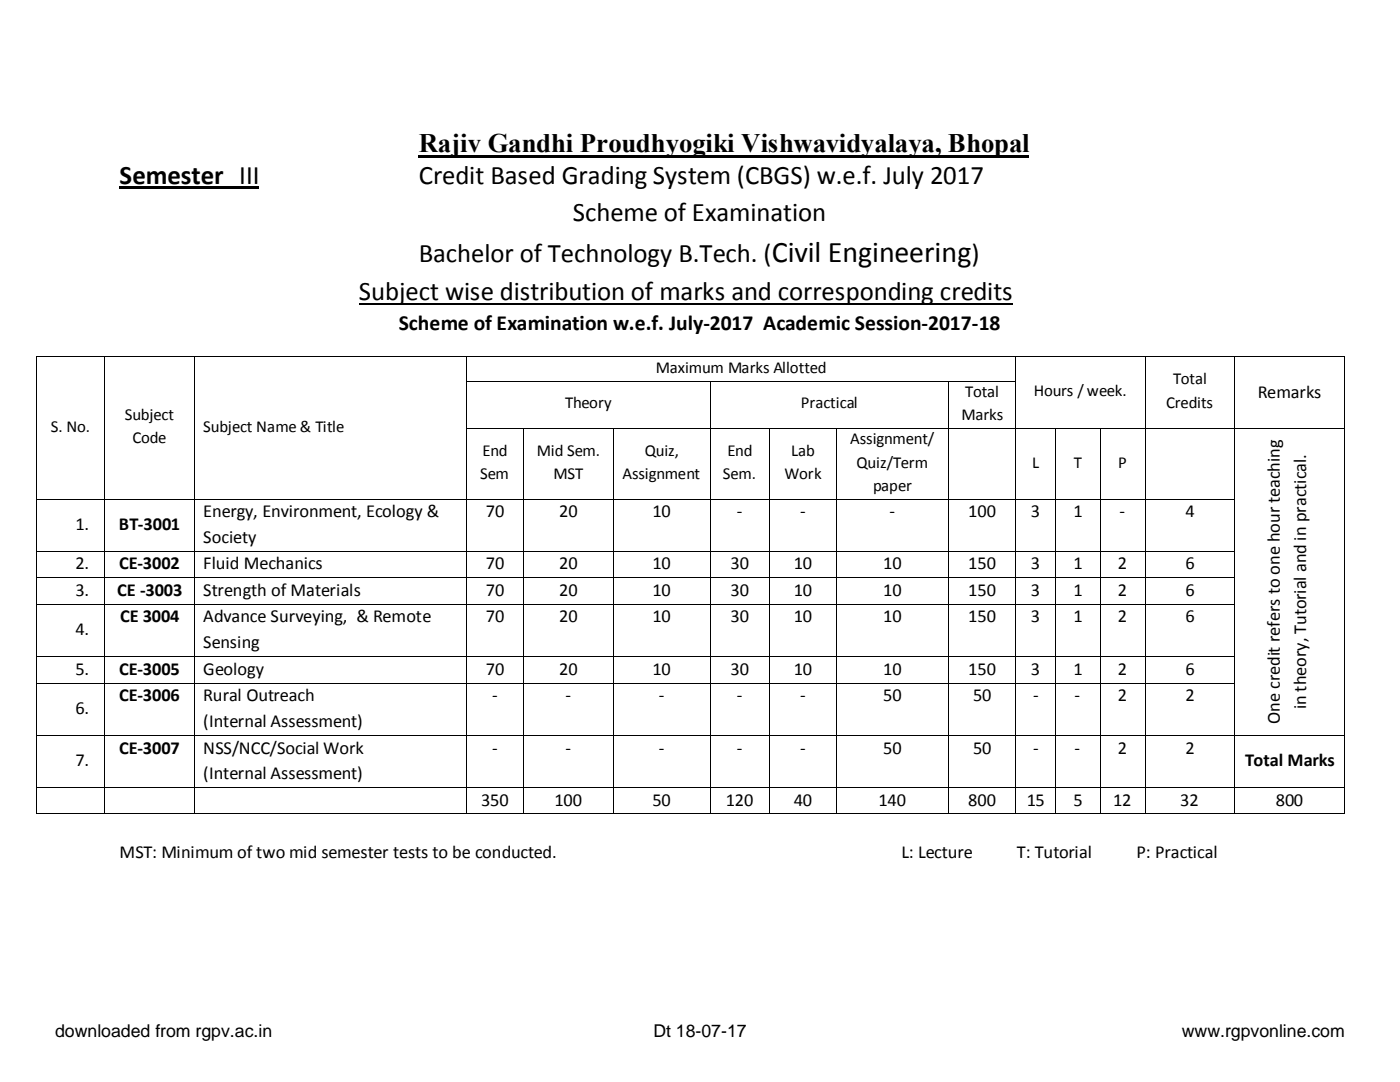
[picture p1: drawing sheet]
<svg xmlns="http://www.w3.org/2000/svg" width="279mm" height="216mm" viewBox="0 0 279 216" stroke-linecap="round" stroke-linejoin="round" font-family="sans-serif">
<defs><g id="words">
<g font-size="5.3">
<text x="83.6" y="30.4">Rajiv Gandhi Proudhyogiki Vishwavidyalaya, Bhopal</text>
<text x="23.9" y="36.7">Semester III</text>
<text x="83.6" y="36.7">Credit Based Grading System (CBGS) w.e.f. July 2017</text>
<text x="114.3" y="44.1">Scheme of Examination</text>
<text x="83.6" y="52.2">Bachelor of Technology B.Tech. (Civil Engineering)</text>
<text x="71.6" y="59.9">Subject wise distribution of marks and corresponding credits</text>
</g>
<text font-size="4.3" x="79.6" y="65.8">Scheme of Examination w.e.f. July-2017 Academic Session-2017-18</text>
<g font-size="3.7">
<text x="251" y="79.3">Remarks</text>
<text x="15.1" y="105.7">1.</text>
<text x="23.7" y="105.7">BT-3001</text>
<text x="40.6" y="103.2">Energy, Environment, Ecology &amp;</text>
<text x="96.9" y="103.2">70</text>
<text x="111.6" y="103.2">20</text>
<text x="130.2" y="103.2">10</text>
<text x="147.1" y="103.2">-</text>
<text x="159.7" y="103.2">-</text>
<text x="177.5" y="103.2">-</text>
<text x="193.2" y="103.2">100</text>
<text x="205.7" y="103.2">3</text>
<text x="214.2" y="103.2">1</text>
<text x="223.4" y="103.2">-</text>
<text x="236.6" y="103.2">4</text>
<text x="15.1" y="113.6">2.</text>
<text x="23.8" y="113.6">CE-3002</text>
<text x="40.6" y="108.4">Society</text>
<text x="40.6" y="113.6">Fluid Mechanics</text>
<text x="96.9" y="113.6">70</text>
<text x="111.6" y="113.6">20</text>
<text x="130.2" y="113.6">10</text>
<text x="145.8" y="113.6">30</text>
<text x="158.4" y="113.6">10</text>
<text x="176.3" y="113.6">10</text>
<text x="193.2" y="113.6">150</text>
<text x="205.7" y="113.6">3</text>
<text x="214.2" y="113.6">1</text>
<text x="223.1" y="113.6">2</text>
<text x="236.6" y="113.6">6</text>
<text x="15.1" y="119">3.</text>
<text x="23.4" y="119">CE -3003</text>
<text x="40.6" y="119">Strength of Materials</text>
<text x="96.9" y="119">70</text>
<text x="111.6" y="119">20</text>
<text x="130.2" y="119">10</text>
<text x="145.8" y="119">30</text>
<text x="158.4" y="119">10</text>
<text x="176.3" y="119">10</text>
<text x="193.2" y="119">150</text>
<text x="205.7" y="119">3</text>
<text x="214.2" y="119">1</text>
<text x="223.1" y="119">2</text>
<text x="236.6" y="119">6</text>
<text x="24" y="124.2">CE 3004</text>
<text x="40.6" y="124.2">Advance Surveying, &amp; Remote</text>
<text x="96.9" y="124.2">70</text>
<text x="111.6" y="124.2">20</text>
<text x="130.2" y="124.2">10</text>
<text x="145.8" y="124.2">30</text>
<text x="158.4" y="124.2">10</text>
<text x="176.3" y="124.2">10</text>
<text x="193.2" y="124.2">150</text>
<text x="205.7" y="124.2">3</text>
<text x="214.2" y="124.2">1</text>
<text x="223.1" y="124.2">2</text>
<text x="236.6" y="124.2">6</text>
<text x="15.1" y="126.7">4.</text>
<text x="40.6" y="129.3">Sensing</text>
<text x="15.1" y="134.6">5.</text>
<text x="23.8" y="134.6">CE-3005</text>
<text x="40.6" y="134.6">Geology</text>
<text x="96.9" y="134.6">70</text>
<text x="111.6" y="134.6">20</text>
<text x="130.2" y="134.6">10</text>
<text x="145.8" y="134.6">30</text>
<text x="158.4" y="134.6">10</text>
<text x="176.3" y="134.6">10</text>
<text x="193.2" y="134.6">150</text>
<text x="205.7" y="134.6">3</text>
<text x="214.2" y="134.6">1</text>
<text x="223.1" y="134.6">2</text>
<text x="236.6" y="134.6">6</text>
<text x="15.1" y="142.5">6.</text>
<text x="23.8" y="139.9">CE-3006</text>
<text x="40.6" y="139.9">Rural Outreach</text>
<text x="98.2" y="139.9">-</text>
<text x="112.9" y="139.9">-</text>
<text x="131.5" y="139.9">-</text>
<text x="147.1" y="139.9">-</text>
<text x="159.7" y="139.9">-</text>
<text x="176.3" y="139.9">50</text>
<text x="194.2" y="139.9">50</text>
<text x="206.2" y="139.9">-</text>
<text x="214.5" y="139.9">-</text>
<text x="223.1" y="139.9">2</text>
<text x="236.6" y="139.9">2</text>
<text x="260.7" y="141.6" transform="rotate(-90 260.7 141.6)">in theory, Tutorial and in practical.</text>
<text x="40.6" y="145">(Internal Assessment)</text>
<text x="255.4" y="144.4" transform="rotate(-90 255.4 144.4)">One credit refers to one hour teaching</text>
<text x="15.1" y="152.9">7.</text>
<text x="23.8" y="150.4">CE-3007</text>
<text x="40.6" y="150.4">NSS/NCC/Social Work</text>
<text x="40.6" y="155.4">(Internal Assessment)</text>
<text x="98.2" y="150.4">-</text>
<text x="112.9" y="150.4">-</text>
<text x="131.5" y="150.4">-</text>
<text x="147.1" y="150.4">-</text>
<text x="159.7" y="150.4">-</text>
<text x="176.3" y="150.4">50</text>
<text x="194.2" y="150.4">50</text>
<text x="206.2" y="150.4">-</text>
<text x="214.5" y="150.4">-</text>
<text x="223.1" y="150.4">2</text>
<text x="236.6" y="150.4">2</text>
<text x="248.5" y="152.9">Total Marks</text>
<text x="96" y="160.8">350</text>
<text x="110.7" y="160.8">100</text>
<text x="130.2" y="160.8">50</text>
<text x="144.9" y="160.8">120</text>
<text x="158.4" y="160.8">40</text>
<text x="175.3" y="160.8">140</text>
<text x="193.2" y="160.8">800</text>
<text x="204.9" y="160.8">15</text>
<text x="214.2" y="160.8">5</text>
<text x="222.2" y="160.8">12</text>
<text x="235.5" y="160.8">32</text>
<text x="254.6" y="160.8">800</text>
<text x="23.9" y="171.1">MST: Minimum of two mid semester tests to be conducted.</text>
<text x="179.9" y="171.1">L: Lecture</text>
<text x="202.9" y="171.1">T: Tutorial</text>
<text x="226.8" y="171.1">P: Practical</text>
</g>
<g font-size="3.5">
<text x="11" y="207">downloaded from rgpv.ac.in</text>
<text x="130.4" y="207">Dt 18-07-17</text>
<text x="235.9" y="207">www.rgpvonline.com</text>
</g>
<g font-size="3.3">
<text x="130.9" y="74.3">Maximum Marks Allotted</text>
<text x="234.1" y="76.7">Total</text>
<text x="24.9" y="83.8">Subject</text>
<text x="112.8" y="81.4">Theory</text>
<text x="159.9" y="81.4">Practical</text>
<text x="191.9" y="83.8">Marks</text>
<text x="192.6" y="79.2">Total</text>
<text x="206.3" y="79.1">Hours / week.</text>
<text x="232.7" y="81.4">Credits</text>
<text x="10.2" y="86.1">S. No.</text>
<text x="26.4" y="88.5">Code</text>
<text x="40.6" y="86.1">Subject Name &amp; Title</text>
<text x="169.7" y="88.6">Assignment/</text>
<text x="95.8" y="95.7">Sem</text>
<text x="96.3" y="90.9">End</text>
<text x="107.1" y="90.9">Mid Sem.</text>
<text x="110.5" y="95.7">MST</text>
<text x="124.2" y="95.7">Assignment</text>
<text x="128.7" y="90.9">Quiz,</text>
<text x="144.3" y="95.7">Sem.</text>
<text x="145.2" y="90.9">End</text>
<text x="156.5" y="95.7">Work</text>
<text x="157.9" y="90.9">Lab</text>
<text x="170.9" y="93.3">Quiz/Term</text>
<text x="206" y="93.3">L</text>
<text x="214.3" y="93.3">T</text>
<text x="223.2" y="93.3">P</text>
<text x="174.2" y="98">paper</text>
</g>
</g></defs>
<path d="M23.9 37.5h27.8M83.6 31.2h121.8" fill="none" stroke="#000" stroke-width=".42"/>
<path d="M71.6 60.7h130.5" fill="none" stroke="#000" stroke-width=".34"/>
<g fill="#000">
<path d="M7.3 71.1l.1 .2zM7.3 76l.1 .1zM20.7 71.1h.2v.2h-.2zM20.7 76l.2 .1zM38.8 71.1h.1v.2h-.1zM38.8 76l.1 .1zM93 71.1h.1v.2h-.1zM93 76l.1 .1zM141.6 76l.2 .1zM189.2 76l.2 .1zM202.6 71.1h.2v.2h-.2zM202.6 76l.2 .1z"/>
<path d="M228.4 71.1h.2v.2h-.2zM228.4 76l.2 .1zM246.2 71.1h.2v.2h-.2zM246.2 76l.2 .1zM268.3 71.1h.2v.2h-.2zM268.3 76l.2 .1zM7.3 85.4l.1 .2zM7.3 99.6l.1 .1zM20.7 85.4h.2v.2h-.2zM20.7 99.6h.2v.1h-.2zM38.8 85.4h.1v.2h-.1zM38.8 99.6h.1v.1h-.1z"/>
<path d="M93 85.4h.1v.2h-.1zM93 99.6h.1v.1h-.1zM104.4 85.4h.2v.2h-.2zM104.4 99.6h.2v.1h-.2zM122.3 85.4h.2v.2h-.2zM122.3 99.6h.2v.1h-.2zM141.6 85.4h.2v.2h-.2zM141.6 99.6h.2v.1h-.2zM153.4 85.4h.2v.2h-.2zM153.4 99.6h.2v.1h-.2zM166.8 85.4h.2v.2h-.2zM166.8 99.6h.2v.1h-.2z"/>
<path d="M189.2 85.4h.2v.2h-.2zM189.2 99.6h.2v.1h-.2zM202.6 85.4h.2v.2h-.2zM202.6 99.6h.2v.1h-.2zM210.5 85.4h.2v.2h-.2zM210.5 99.6h.2v.1h-.2zM219.5 85.4l.1 .2zM219.5 99.6l.1 .1zM228.4 85.4h.2v.2h-.2zM228.4 99.6h.2v.1h-.2zM246.2 85.4h.2v.2h-.2zM246.2 99.6h.2v.1h-.2z"/>
<path d="M268.3 85.4h.2v.2h-.2zM268.3 99.6h.2v.1h-.2zM7.3 110l.1 .2zM7.3 115.2l.1 .2zM20.7 110h.2v.2h-.2zM20.7 115.2h.2v.2h-.2zM38.8 110h.1v.2h-.1zM38.8 115.2h.1v.2h-.1zM93 110h.1v.2h-.1zM93 115.2h.1v.2h-.1zM104.4 110h.2v.2h-.2zM104.4 115.2h.2v.2h-.2z"/>
<path d="M122.3 110h.2v.2h-.2zM122.3 115.2h.2v.2h-.2zM141.6 110h.2v.2h-.2zM141.6 115.2h.2v.2h-.2zM153.4 110h.2v.2h-.2zM153.4 115.2h.2v.2h-.2zM166.8 110h.2v.2h-.2zM166.8 115.2h.2v.2h-.2zM189.2 110h.2v.2h-.2zM189.2 115.2h.2v.2h-.2zM202.6 110h.2v.2h-.2zM202.6 115.2h.2v.2h-.2z"/>
<path d="M210.5 110h.2v.2h-.2zM210.5 115.2h.2v.2h-.2zM219.5 110l.1 .2zM219.5 115.2l.1 .2zM228.4 110h.2v.2h-.2zM228.4 115.2h.2v.2h-.2zM246.2 110h.2v.2h-.2zM246.2 115.2h.2v.2h-.2zM268.3 110h.2v.2h-.2zM268.3 115.2h.2v.2h-.2zM7.3 120.6l.1 .1zM7.3 131l.1 .1z"/>
<path d="M7.3 136.2l.1 .2zM20.7 120.6h.2v.1h-.2zM20.7 131h.2v.1h-.2zM20.7 136.2h.2v.2h-.2zM38.8 120.6h.1v.1h-.1zM38.8 131h.1v.1h-.1zM38.8 136.2h.1v.2h-.1zM93 120.6h.1v.1h-.1zM93 131h.1v.1h-.1zM93 136.2h.1v.2h-.1zM104.4 120.6h.2v.1h-.2zM104.4 131h.2v.1h-.2z"/>
<path d="M104.4 136.2h.2v.2h-.2zM122.3 120.6h.2v.1h-.2zM122.3 131h.2v.1h-.2zM122.3 136.2h.2v.2h-.2zM141.6 120.6h.2v.1h-.2zM141.6 131h.2v.1h-.2zM141.6 136.2h.2v.2h-.2zM153.4 120.6h.2v.1h-.2zM153.4 131h.2v.1h-.2zM153.4 136.2h.2v.2h-.2zM166.8 120.6h.2v.1h-.2zM166.8 131h.2v.1h-.2z"/>
<path d="M166.8 136.2h.2v.2h-.2zM189.2 120.6h.2v.1h-.2zM189.2 131h.2v.1h-.2zM189.2 136.2h.2v.2h-.2zM202.6 120.6h.2v.1h-.2zM202.6 131h.2v.1h-.2zM202.6 136.2h.2v.2h-.2zM210.5 120.6h.2v.1h-.2zM210.5 131h.2v.1h-.2zM210.5 136.2h.2v.2h-.2zM219.5 120.6l.1 .1zM219.5 131l.1 .1z"/>
<path d="M219.5 136.2l.1 .2zM228.4 120.6h.2v.1h-.2zM228.4 131h.2v.1h-.2zM228.4 136.2h.2v.2h-.2zM246.2 120.6h.2v.1h-.2zM246.2 131h.2v.1h-.2zM246.2 136.2h.2v.2h-.2zM268.3 120.6h.2v.1h-.2zM268.3 131h.2v.1h-.2zM268.3 136.2h.2v.2h-.2zM7.3 146.6l.1 .2zM7.3 157.1l.1 .1z"/>
<path d="M20.7 146.6h.2v.2h-.2zM20.7 157.1h.2v.1h-.2zM38.8 146.6h.1v.2h-.1zM38.8 157.1h.1v.1h-.1zM93 146.6h.1v.2h-.1zM93 157.1h.1v.1h-.1zM104.4 146.6h.2v.2h-.2zM104.4 157.1h.2v.1h-.2zM122.3 146.6h.2v.2h-.2zM122.3 157.1h.2v.1h-.2zM141.6 146.6h.2v.2h-.2zM141.6 157.1h.2v.1h-.2z"/>
<path d="M153.4 146.6h.2v.2h-.2zM153.4 157.1h.2v.1h-.2zM166.8 146.6h.2v.2h-.2zM166.8 157.1h.2v.1h-.2zM189.2 146.6h.2v.2h-.2zM189.2 157.1h.2v.1h-.2zM202.6 146.6h.2v.2h-.2zM202.6 157.1h.2v.1h-.2zM210.5 146.6h.2v.2h-.2zM210.5 157.1h.2v.1h-.2zM219.5 146.6l.1 .2zM219.5 157.1l.1 .1z"/>
<path d="M228.4 146.6h.2v.2h-.2zM228.4 157.1h.2v.1h-.2zM246.2 146.6h.2v.2h-.2zM246.2 157.1h.2v.1h-.2zM268.3 146.6h.2v.2h-.2zM268.3 157.1h.2v.1h-.2zM7.3 162.3l.1 .2zM20.7 162.3h.2v.2h-.2zM38.8 162.3h.1v.2h-.1zM93 162.3h.1v.2h-.1zM104.4 162.3h.2v.2h-.2zM122.3 162.3h.2v.2h-.2z"/>
<path d="M141.6 162.3h.2v.2h-.2zM153.4 162.3h.2v.2h-.2zM166.8 162.3h.2v.2h-.2zM189.2 162.3h.2v.2h-.2zM202.6 162.3h.2v.2h-.2zM210.5 162.3h.2v.2h-.2zM219.5 162.3l.1 .2zM228.4 162.3h.2v.2h-.2zM246.2 162.3h.2v.2h-.2zM268.3 162.3h.2v.2h-.2z"/>
</g>
<g fill="none" stroke="#000" stroke-width=".2">
<path d="M7.3 71.3v4.7M7.3 76.1v9.3M7.4 71.2h13.3M20.8 71.3v4.7M20.8 76.1v9.3M20.9 71.2h17.9M38.9 71.3v4.7M38.9 76.1v9.3M38.9 71.2h54.1M93 71.3v4.7M93 76.1v9.3M93.1 71.2h109.5"/>
<path d="M93.1 76.1h48.5M141.7 76.1v9.3M141.8 76.1h47.4M189.3 76.1v9.3M189.4 76.1h13.2M202.7 71.3v4.7M202.7 76.1v9.3M202.8 71.2h25.6M228.5 71.3v4.7M228.5 76.1v9.3M228.6 71.2h17.6M246.3 71.3v4.7"/>
<path d="M246.3 76.1v9.3M246.4 71.2h21.9M268.4 71.3v4.7M268.4 76.1v9.3M7.3 85.6v14M7.3 99.7v10.3M7.4 99.7h13.3M20.8 85.6v14M20.8 99.7v10.3M20.9 99.7h17.9M38.9 85.6v14M38.9 99.7v10.3"/>
<path d="M38.9 99.7h54.1M93 85.6v14M93 99.7v10.3M93.1 85.5h11.3M93.1 99.7h11.3M104.5 85.6v14M104.5 99.7v10.3M104.6 85.5h17.7M104.6 99.7h17.7M122.4 85.6v14M122.4 99.7v10.3M122.5 85.5h19.1"/>
<path d="M122.5 99.7h19.1M141.7 85.6v14M141.7 99.7v10.3M141.8 85.5h11.6M141.8 99.7h11.6M153.5 85.6v14M153.5 99.7v10.3M153.6 85.5h13.2M153.6 99.7h13.2M166.9 85.6v14M166.9 99.7v10.3M167 85.5h22.2"/>
<path d="M167 99.7h22.2M189.3 85.6v14M189.3 99.7v10.3M189.4 85.5h13.2M189.4 99.7h13.2M202.7 85.6v14M202.7 99.7v10.3M202.8 85.5h7.7M202.8 99.7h7.7M210.6 85.6v14M210.6 99.7v10.3M210.7 85.5h8.8"/>
<path d="M210.7 99.7h8.8M219.6 85.6v14M219.6 99.7v10.3M219.6 85.5h8.8M219.6 99.7h8.8M228.5 85.6v14M228.5 99.7v10.3M228.6 85.5h17.6M228.6 99.7h17.6M246.3 85.6v14M246.3 99.7v10.3M246.4 85.5h21.9"/>
<path d="M268.4 85.6v14M268.4 99.7v10.3M7.3 110.2v5M7.3 115.4v5.2M7.4 110.1h13.3M7.4 115.3h13.3M20.8 110.2v5M20.8 115.4v5.2M20.9 110.1h17.9M20.9 115.3h17.9M38.9 110.2v5M38.9 115.4v5.2"/>
<path d="M38.9 110.1h54.1M38.9 115.3h54.1M93 110.2v5M93 115.4v5.2M93.1 110.1h11.3M93.1 115.3h11.3M104.5 110.2v5M104.5 115.4v5.2M104.6 110.1h17.7M104.6 115.3h17.7M122.4 110.2v5M122.4 115.4v5.2"/>
<path d="M122.5 110.1h19.1M122.5 115.3h19.1M141.7 110.2v5M141.7 115.4v5.2M141.8 110.1h11.6M141.8 115.3h11.6M153.5 110.2v5M153.5 115.4v5.2M153.6 110.1h13.2M153.6 115.3h13.2M166.9 110.2v5M166.9 115.4v5.2"/>
<path d="M167 110.1h22.2M167 115.3h22.2M189.3 110.2v5M189.3 115.4v5.2M189.4 110.1h13.2M189.4 115.3h13.2M202.7 110.2v5M202.7 115.4v5.2M202.8 110.1h7.7M202.8 115.3h7.7M210.6 110.2v5M210.6 115.4v5.2"/>
<path d="M210.7 110.1h8.8M210.7 115.3h8.8M219.6 110.2v5M219.6 115.4v5.2M219.6 110.1h8.8M219.6 115.3h8.8M228.5 110.2v5M228.5 115.4v5.2M228.6 110.1h17.6M228.6 115.3h17.6M246.3 110.2v5M246.3 115.4v5.2"/>
<path d="M268.4 110.2v5M268.4 115.4v5.2M7.3 120.7v10.3M7.3 131.1v5.1M7.3 136.4v10.2M7.4 120.7h13.3M7.4 131.1h13.3M7.4 136.3h13.3M20.8 120.7v10.3M20.8 131.1v5.1M20.8 136.4v10.2M20.9 120.7h17.9"/>
<path d="M20.9 131.1h17.9M20.9 136.3h17.9M38.9 120.7v10.3M38.9 131.1v5.1M38.9 136.4v10.2M38.9 120.7h54.1M38.9 131.1h54.1M38.9 136.3h54.1M93 120.7v10.3M93 131.1v5.1M93 136.4v10.2M93.1 120.7h11.3"/>
<path d="M93.1 131.1h11.3M93.1 136.3h11.3M104.5 120.7v10.3M104.5 131.1v5.1M104.5 136.4v10.2M104.6 120.7h17.7M104.6 131.1h17.7M104.6 136.3h17.7M122.4 120.7v10.3M122.4 131.1v5.1M122.4 136.4v10.2M122.5 120.7h19.1"/>
<path d="M122.5 131.1h19.1M122.5 136.3h19.1M141.7 120.7v10.3M141.7 131.1v5.1M141.7 136.4v10.2M141.8 120.7h11.6M141.8 131.1h11.6M141.8 136.3h11.6M153.5 120.7v10.3M153.5 131.1v5.1M153.5 136.4v10.2M153.6 120.7h13.2"/>
<path d="M153.6 131.1h13.2M153.6 136.3h13.2M166.9 120.7v10.3M166.9 131.1v5.1M166.9 136.4v10.2M167 120.7h22.2M167 131.1h22.2M167 136.3h22.2M189.3 120.7v10.3M189.3 131.1v5.1M189.3 136.4v10.2M189.4 120.7h13.2"/>
<path d="M189.4 131.1h13.2M189.4 136.3h13.2M202.7 120.7v10.3M202.7 131.1v5.1M202.7 136.4v10.2M202.8 120.7h7.7M202.8 131.1h7.7M202.8 136.3h7.7M210.6 120.7v10.3M210.6 131.1v5.1M210.6 136.4v10.2M210.7 120.7h8.8"/>
<path d="M210.7 131.1h8.8M210.7 136.3h8.8M219.6 120.7v10.3M219.6 131.1v5.1M219.6 136.4v10.2M219.6 120.7h8.8M219.6 131.1h8.8M219.6 136.3h8.8M228.5 120.7v10.3M228.5 131.1v5.1M228.5 136.4v10.2M228.6 120.7h17.6"/>
<path d="M228.6 131.1h17.6M228.6 136.3h17.6M246.3 120.7v10.3M246.3 131.1v5.1M246.3 136.4v10.2M268.4 120.7v10.3M268.4 131.1v5.1M268.4 136.4v10.2M7.3 146.8v10.3M7.3 157.2v5.1M7.4 146.7h13.3M7.4 157.1h13.3"/>
<path d="M20.8 146.8v10.3M20.8 157.2v5.1M20.9 146.7h17.9M20.9 157.1h17.9M38.9 146.8v10.3M38.9 157.2v5.1M38.9 146.7h54.1M38.9 157.1h54.1M93 146.8v10.3M93 157.2v5.1M93.1 146.7h11.3M93.1 157.1h11.3"/>
<path d="M104.5 146.8v10.3M104.5 157.2v5.1M104.6 146.7h17.7M104.6 157.1h17.7M122.4 146.8v10.3M122.4 157.2v5.1M122.5 146.7h19.1M122.5 157.1h19.1M141.7 146.8v10.3M141.7 157.2v5.1M141.8 146.7h11.6M141.8 157.1h11.6"/>
<path d="M153.5 146.8v10.3M153.5 157.2v5.1M153.6 146.7h13.2M153.6 157.1h13.2M166.9 146.8v10.3M166.9 157.2v5.1M167 146.7h22.2M167 157.1h22.2M189.3 146.8v10.3M189.3 157.2v5.1M189.4 146.7h13.2M189.4 157.1h13.2"/>
<path d="M202.7 146.8v10.3M202.7 157.2v5.1M202.8 146.7h7.7M202.8 157.1h7.7M210.6 146.8v10.3M210.6 157.2v5.1M210.7 146.7h8.8M210.7 157.1h8.8M219.6 146.8v10.3M219.6 157.2v5.1M219.6 146.7h8.8M219.6 157.1h8.8"/>
<path d="M228.5 146.8v10.3M228.5 157.2v5.1M228.6 146.7h17.6M228.6 157.1h17.6M246.3 146.8v10.3M246.3 157.2v5.1M246.4 146.7h21.9M246.4 157.1h21.9M268.4 146.8v10.3M268.4 157.2v5.1M7.4 162.4h13.3M20.9 162.4h17.9"/>
<path d="M38.9 162.4h54.1M93.1 162.4h11.3M104.6 162.4h17.7M122.5 162.4h19.1M141.8 162.4h11.6M153.6 162.4h13.2M167 162.4h22.2M189.4 162.4h13.2M202.8 162.4h7.7M210.7 162.4h8.8M219.6 162.4h8.8M228.6 162.4h17.6"/>
<path d="M246.4 162.4h21.9"/>
</g>
<use href="#words"/>
</svg>
